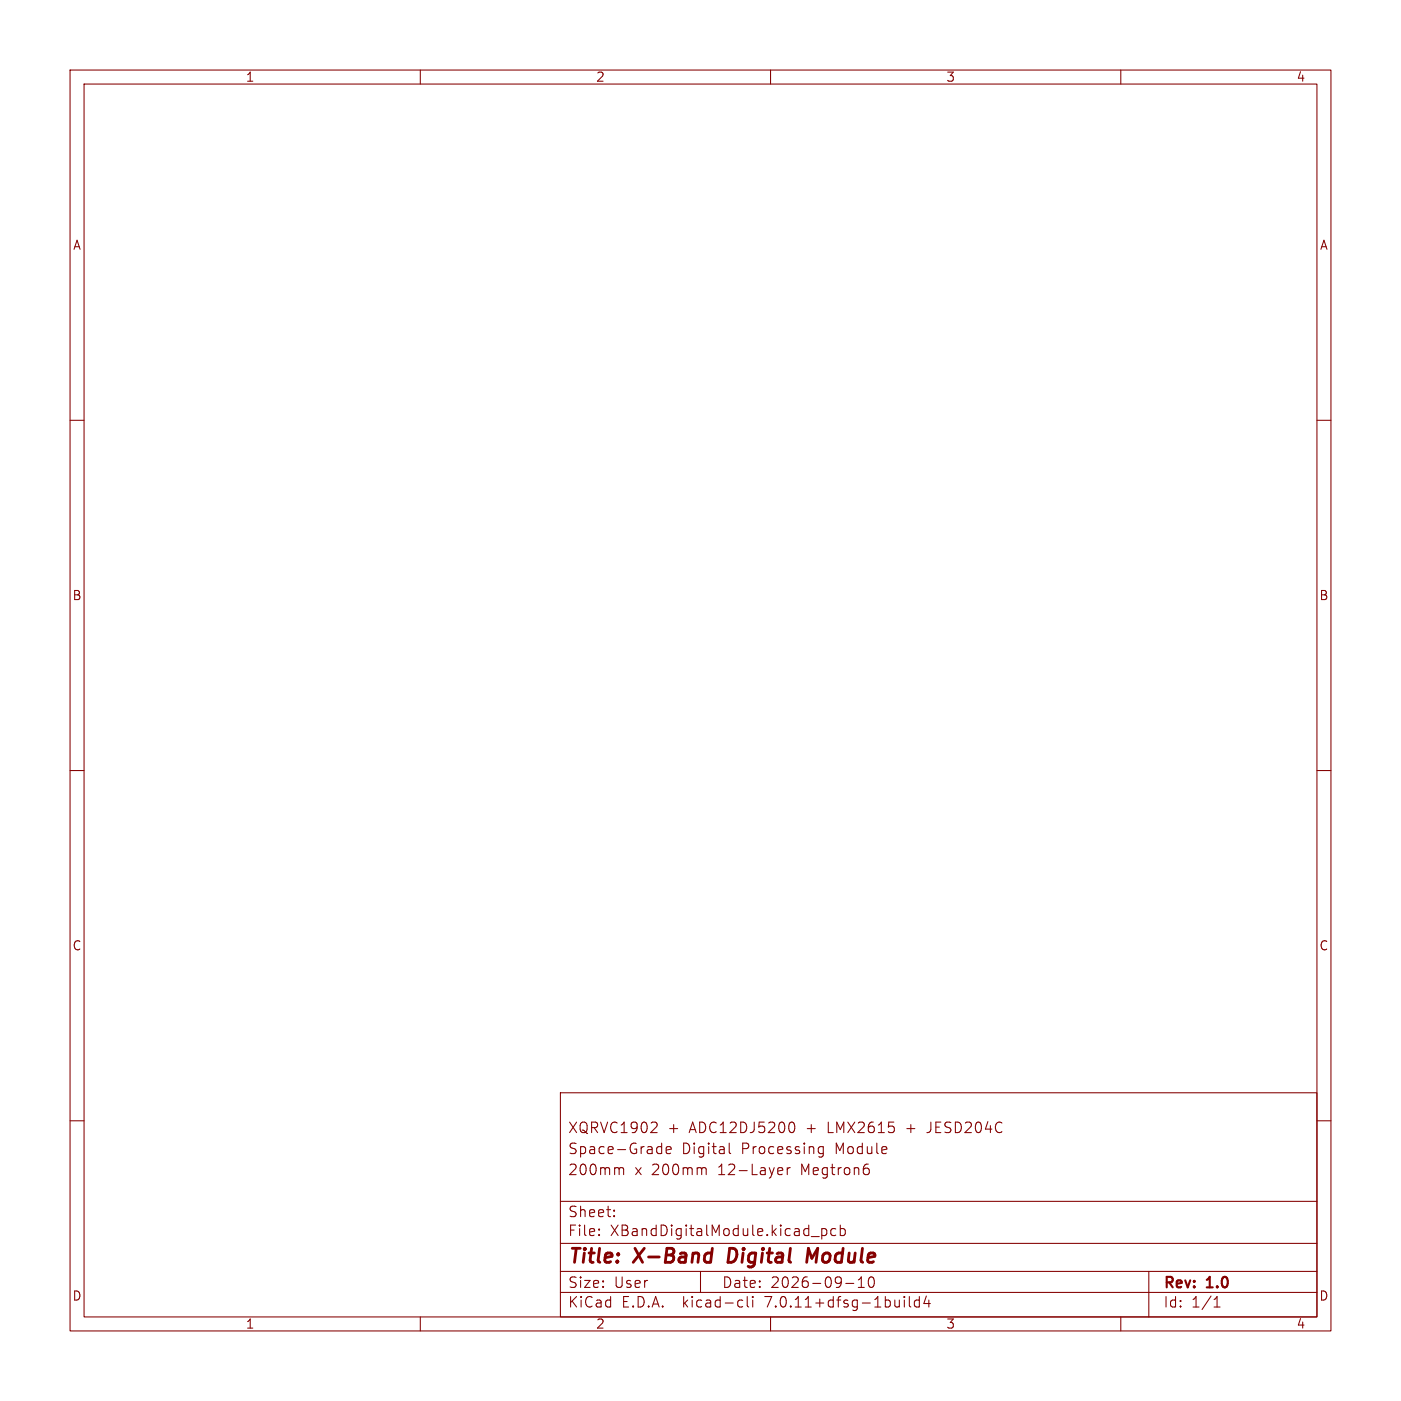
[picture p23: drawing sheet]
<svg xmlns="http://www.w3.org/2000/svg" width="200mm" height="200mm" viewBox="0 0 200 200" stroke-linecap="round" stroke-linejoin="round" font-family="sans-serif">
<defs><g id="words">
<g font-size="2.8" fill="#840000">
<text x="81" y="180.9">Title:</text>
<text x="90.7" y="180.9">X-Band</text>
<text x="104.8" y="180.9">Digital</text>
<text x="116.8" y="180.9">Module</text>
</g>
<g font-size="2.1" fill="#840000">
<text x="81" y="162">XQRVC1902</text>
<text x="95.3" y="162">+</text>
<text x="98.4" y="162">ADC12DJ5200</text>
<text x="115.2" y="162">+</text>
<text x="118.4" y="162">LMX2615</text>
<text x="129.7" y="162">+</text>
<text x="132.9" y="162">JESD204C</text>
<text x="81" y="168">200mm</text>
<text x="81" y="165">Space-Grade</text>
<text x="90.6" y="168">x</text>
<text x="93.1" y="168">200mm</text>
<text x="97.3" y="165">Digital</text>
<text x="102.7" y="168">12-Layer</text>
<text x="105.9" y="165">Processing</text>
<text x="114.6" y="168">Megtron6</text>
<text x="119.4" y="165">Module</text>
<text x="81" y="174">Sheet:</text>
<text x="81" y="176.7">File:</text>
<text x="87.1" y="176.7">XBandDigitalModule.kicad_pcb</text>
<text x="81" y="184.1">Size:</text>
<text x="87.6" y="184.1">User</text>
<text x="103" y="184.1">Date:</text>
<text x="110" y="184.1">2026-09-10</text>
<text x="166" y="184.3">Rev:</text>
<text x="172.4" y="184.3">1.0</text>
<text x="81" y="186.9">KiCad</text>
<text x="88.7" y="186.9">E.D.A.</text>
<text x="97.6" y="186.9">kicad-cli</text>
<text x="109.5" y="186.9">7.0.11+dfsg-1build4</text>
<text x="166" y="186.9">Id:</text>
<text x="170.1" y="186.9">1/1</text>
</g>
<g font-size="1.8" fill="#840000">
<text x="35" y="11.9">1</text>
<text x="85" y="11.9">2</text>
<text x="135" y="11.9">3</text>
<text x="185" y="11.9">4</text>
<text x="10.3" y="35.9">A</text>
<text x="188.3" y="35.9">A</text>
<text x="10.3" y="85.9">B</text>
<text x="188.3" y="85.9">B</text>
<text x="10.3" y="135.9">C</text>
<text x="188.3" y="135.9">C</text>
<text x="10.3" y="185.9">D</text>
<text x="188.3" y="185.9">D</text>
<text x="35" y="189.9">1</text>
<text x="85" y="189.9">2</text>
<text x="135" y="189.9">3</text>
<text x="185" y="189.9">4</text>
</g>
</g></defs>
<g fill="none" stroke="#840000" stroke-width=".15">
<path d="M10 10h180v180h-180zM12 12h176v176h-176zM60 10v2M110 10v2M160 10v2M10 60h2M188 60h2M10 110h2M188 110h2M10 160h2M80 156h108v32h-108zM188 160h2"/>
<path d="M80 177.5h108M80 171.5h108M85.5 176.2l.1 .1-.1 .1M85.5 176.2v.1v.1M85.5 175.5v.1M85.5 176.2v.2M85.5 175.5h.1l-.1 .1M87.7 173.5v.1v.1M87.7 173.5l-.1 .1 .1 .1M87.7 172.8v.1M87.7 173.5v.2M87.7 172.8h-.1l.1 .1"/>
<path d="M88.5 166.8h.5v.9M93.7 160.3a.41 .41 0 0 1 0 .5l-.8 .9h.9M94 163.7l.5 .1M94.5 163.2v1.5M94.5 164.6l-.5 .1M95.1 164.2l.7-.2-.1-.2-.4-.1-.2 .2 .1 .7h.5M100.6 166.7l.2 .2v.8M104.1 163.2v1.3l.2 .2M111.5 166.7l.2 .1v.2l-.7 .2M111.7 167.6l-.2 .1M112.4 166.7v1M112.8 166.7l-.3 .1-.1 .2"/>
<path d="M113 160.2h.1a.94 .94 0 0 1 0 1.5h-.1M115.8 176.5h1.2M116.8 164.4l.3 .3 .4-.1M117.3 175.4v1.5M117.3 175.5l.4-.1 .3 .3v.4l-.1 .2-.2 .1-.4-.1M117.5 163.8l-.4-.1-.3 .3M117.5 163.7v1.2a.41 .41 0 0 1-.6 .2M119.3 175.5l-.4-.1-.3 .3v.4l.1 .2 .2 .1 .4-.1M120 175.5l.4-.1 .3 .3v.4l-.2 .2-.1 .1-.4-.1M120 174.9v1.5M124 166.9l.1 .1-.1 .5M60 188v2"/>
<path d="M80 184.5h108M80 181.5h108M100 181.5v3M105.6 185.6l.4 .1M106 186.5l-.4 .1M106.7 185.1v1.3l.2 .2M107.5 185.1v.1M107.5 185.6v1M107.5 185.1l-.1 .1h.1M110 188v2M120.7 183.2h1.2M122.5 183.8h.9"/>
<path d="M122.5 182.7l.5-.4v1.5M124.2 182.4a.36 .36 0 0 1 .5 .2 .77 .77 0 0 1-.4 1.2 1 1 0 0 1-.1-1.4zM129.1 185.1v.1M129.1 185.6v1M129.1 185.1l-.1 .1h.1M129.8 185.1v1.3l.2 .2M131.2 185.7l-.4-.1-.3 .3v.4l.2 .2 .1 .1 .4-.1M131.2 185.1v1.5M132.2 185l-.3 1.1h.9M132.6 185.6v1M160 188v2M164 181.5v6.5"/>
<path d="M173.3 186.6h.9M173.3 185.5l.4-.4v1.5"/>
</g>
<path d="M101.7 178.2l-.3 2M104.2 178.2l-.3 2h.5M116.7 178.2l-.8 1.4-.5-1.4-.2 2" fill="none" stroke="#840000" stroke-width=".4"/>
<use href="#words"/>
</svg>
